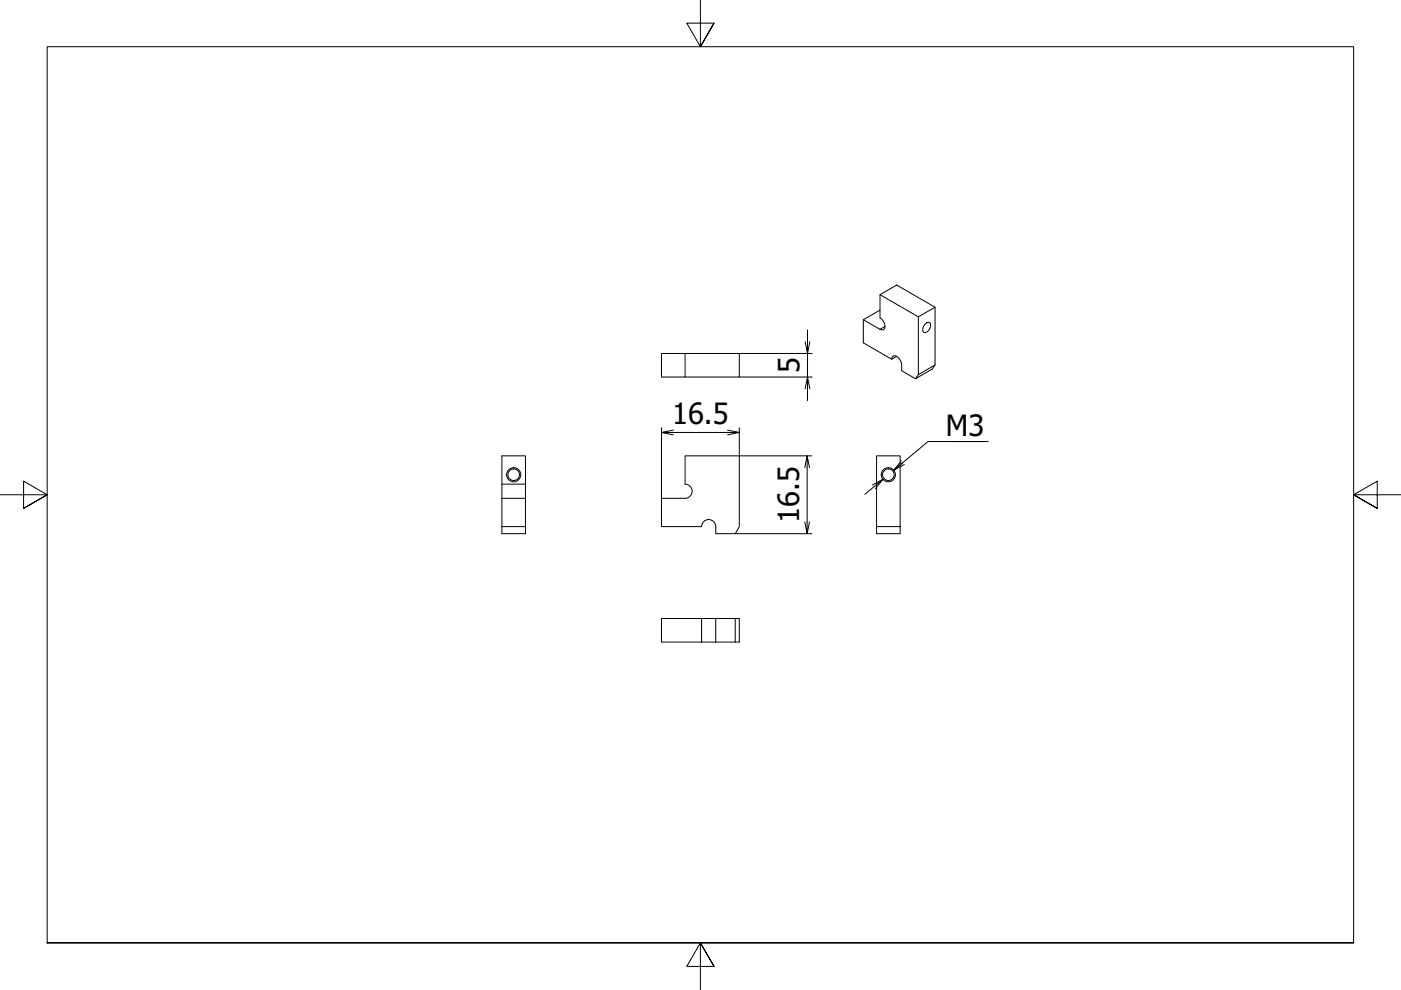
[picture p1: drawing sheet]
<svg xmlns="http://www.w3.org/2000/svg" width="297mm" height="210mm" viewBox="0 0 297 210" stroke-linecap="round" stroke-linejoin="round" font-family="sans-serif">
<defs><g id="words">
<g font-size="6.2">
<text x="169.5" y="79.1" transform="rotate(-90 169.5 79.1)">5</text>
<text x="142.5" y="90">16.5</text>
<text x="200.6" y="92.3">M3</text>
<text x="169.4" y="110.9" transform="rotate(-90 169.4 110.9)">16.5</text>
</g>
</g></defs>
<!-- layer: Visible (ISO) -->
<g fill="none" stroke="#000" stroke-width=".21">
<path d="M145.3 74.9v5h-5v-5h16.4v5h-11.4M183 67.8l3.6 2 .4 .2 .4-.2a1.79 1.79 0 0 0-.8-2.4v-4.9l3.5-2.1 8.1 4.7v12.3l-.6 .9-3.5 2 .6-.9M186.6 65.7l-3.6 2.1v4.9l6.1 3.5 1-.7M186.6 62.5l8.1 4.7 3.5-2.1M189.1 76.2l.1-.5 .3-.3a1.81 1.81 0 0 1 1.7 2v1.2l2.9 1.7M194.7 67.2v12.2l3.5-2M196 68.8l.5-.4 .5-.1 .3 .3a1.7 1.7 0 0 1-1.1 1.9h-.4l-.2-.4 .1-.6zM106.4 105.7h5v6h-5M106.4 102.7h5v3M111.4 102.7v-6h-5v16.5h5v-1.5M148.7 111.7h-8.4v-6h5a1.5 1.5 0 0 0 1.4-1.5 1.5 1.5 0 0 0-1.5-1.5l.1-6h11.4v15l-.8 1.5h-4.2v-1.5M148.7 111.7a1.5 1.5 0 0 1 1.5-1.5 1.5 1.5 0 0 1 1.5 1.5"/>
<path d="M185.8 111.7v1.5h5v-16.5h-5v15h5M148.7 136.1h8v-5h-.8v5M148.7 131.1h-8.4v5h8.4M151.7 131.1h-3v5M155.9 131.1h-4.2v5"/>
<circle cx="108.9" cy="100.7" r="1.23"/>
<circle cx="188.3" cy="100.7" r="1.23"/>
</g>
<!-- layer: Visible Narrow (ISO) -->
<g fill="none" stroke="#000" stroke-width=".21">
<path d="M187.6 69.2l-1 .6"/>
<circle cx="108.9" cy="100.7" r="1.5"/>
<circle cx="188.3" cy="100.7" r="1.5"/>
</g>
<!-- layer: Border (ISO) -->
<path d="M148.5 0v9.9l-2.9-5h5.8l-2.9 5 2.9-5M0 104.9h10l-5-2.9v5.8l5-2.9-5 2.9M297 104.9h-10l5-2.9v5.8l-5-2.9 5 2.9M10 199.9v-190h277v190h-277h277M151.4 204.9l-2.9-5 2.9 5h-5.8l2.9-5v10" fill="none" stroke="#000" stroke-width=".21"/>
<!-- layer: Dimension (ISO) -->
<g fill="none" stroke="#000" stroke-width=".21">
<path d="M156.7 79.9h15.5M156.7 74.9h15.5M171.2 69.9v5l-.5-2.5M171.7 72.4l-.5 2.5v5l-.5 2.5M140.3 91.7l2.4 .5M140.3 90.7v15M142.7 91.2l-2.4 .5h16.4l-2.4 .5M154.3 91.2l2.4 .5M156.7 90.7v6h15.4M171.1 96.7l-.5 2.5M171.6 99.2l-.5-2.5v16.5l-.5-2.5M171.7 82.4l-.5-2.5v5"/>
<path d="M191.1 97.7l-1.6 2 1.9-1.6M200.6 93.6h8.1M209.5 93.6h-12.7l-7.3 6.1 2.2-1.2M155.9 113.2h16.2M171.6 110.7l-.5 2.5M185.6 103.6l1.6-2-3.8 3.2M187.2 101.6l-2.2 1.2"/>
</g>
<use href="#words"/>
</svg>
